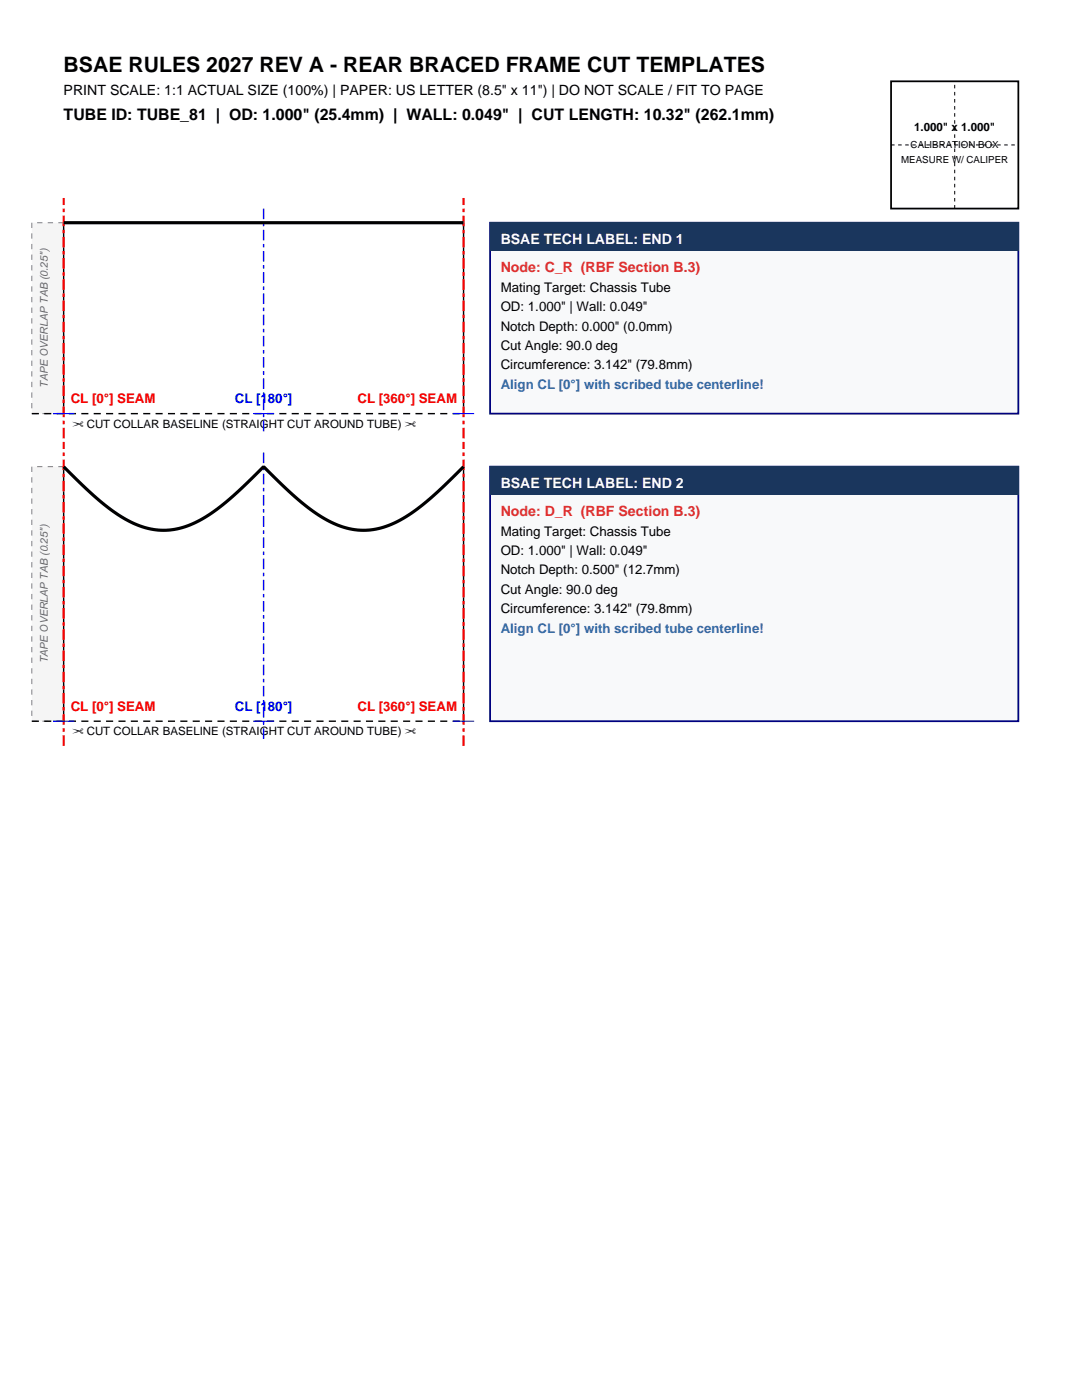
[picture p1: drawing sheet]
<svg xmlns="http://www.w3.org/2000/svg" width="216mm" height="279mm" viewBox="0 0 216 279" stroke-linecap="round" stroke-linejoin="round" font-family="sans-serif">
<defs><g id="words">
<text font-size="4.2" x="12.7" y="14.5">BSAE RULES 2027 REV A - REAR BRACED FRAME CUT TEMPLATES</text>
<text font-size="3.2" x="12.7" y="24">TUBE ID: TUBE_81 | OD: 1.000&quot; (25.4mm) | WALL: 0.049&quot; | CUT LENGTH: 10.32&quot; (262.1mm)</text>
<text font-size="2.8" x="12.7" y="19.1">PRINT SCALE: 1:1 ACTUAL SIZE (100%) | PAPER: US LETTER (8.5&quot; x 11&quot;) | DO NOT SCALE / FIT TO PAGE</text>
<g font-size="2.8" fill="#fff">
<text x="99.9" y="48.7">BSAE TECH LABEL: END 1</text>
<text x="99.9" y="97.4">BSAE TECH LABEL: END 2</text>
</g>
<g font-size="2.8" fill="#c53030">
<text x="99.9" y="54.3">Node: C_R (RBF Section B.3)</text>
<text x="99.9" y="103">Node: D_R (RBF Section B.3)</text>
</g>
<g font-size="2.6">
<text x="99.9" y="58.2">Mating Target: Chassis Tube</text>
<text x="99.9" y="62.1">OD: 1.000&quot; | Wall: 0.049&quot;</text>
<text x="99.9" y="66">Notch Depth: 0.000&quot; (0.0mm)</text>
<text x="99.9" y="69.8">Cut Angle: 90.0 deg</text>
<text x="99.9" y="73.7">Circumference: 3.142&quot; (79.8mm)</text>
<text x="99.9" y="106.9">Mating Target: Chassis Tube</text>
<text x="99.9" y="110.8">OD: 1.000&quot; | Wall: 0.049&quot;</text>
<text x="99.9" y="114.7">Notch Depth: 0.500&quot; (12.7mm)</text>
<text x="99.9" y="118.5">Cut Angle: 90.0 deg</text>
<text x="99.9" y="122.4">Circumference: 3.142&quot; (79.8mm)</text>
</g>
<g font-size="2.6" fill="#2b6cb0">
<text x="99.9" y="77.6">Align CL [0°] with scribed tube centerline!</text>
<text x="99.9" y="126.3">Align CL [0°] with scribed tube centerline!</text>
</g>
<g font-size="2.6" fill="#f00">
<text x="14.1" y="80.4">CL [0°] SEAM</text>
<text x="71.3" y="80.4">CL [360°] SEAM</text>
<text x="14.1" y="141.8">CL [0°] SEAM</text>
<text x="71.3" y="141.8">CL [360°] SEAM</text>
</g>
<g font-size="2.6" fill="#00f">
<text x="46.9" y="80.4">CL [180°]</text>
<text x="46.9" y="141.8">CL [180°]</text>
</g>
<g font-size="2.3">
<text x="182.4" y="26.1">1.000&quot; x 1.000&quot;</text>
<text x="14.5" y="85.4">✂ CUT COLLAR BASELINE (STRAIGHT CUT AROUND TUBE) ✂</text>
<text x="14.5" y="146.8">✂ CUT COLLAR BASELINE (STRAIGHT CUT AROUND TUBE) ✂</text>
</g>
<g font-size="2.1" fill="#696969">
<text x="9.5" y="77.3" transform="rotate(-90 9.5 77.3)">TAPE OVERLAP TAB (0.25&quot;)</text>
<text x="9.5" y="132.4" transform="rotate(-90 9.5 132.4)">TAPE OVERLAP TAB (0.25&quot;)</text>
</g>
<g font-size="1.9">
<text x="181.7" y="29.6">CALIBRATION BOX</text>
<text x="179.8" y="32.5">MEASURE W/ CALIPER</text>
</g>
</g></defs>
<path d="M177.8 16.2h25.4v25.4h-25.4z" fill="none" stroke="#000" stroke-width=".35"/>
<path d="M177.8 28.9h25.4M190.5 41.6v-25.4" fill="none" stroke="#000" stroke-width=".2" stroke-dasharray=".7 .7" stroke-linecap="butt"/>
<path d="M6.3 44.4h6.4v38.1h-6.4z" fill-rule="evenodd" fill="#f5f5f5" stroke="#808080" stroke-width=".2" stroke-dasharray="1.1 1.1" stroke-linecap="butt"/>
<path d="M6.3 82.5h86.2" fill="none" stroke="#000" stroke-width=".28" stroke-dasharray="1.4 1.1" stroke-linecap="butt"/>
<path d="M12.7 44.4v38.1M92.5 44.4v38.1" fill="none" stroke="#000" stroke-width=".28"/>
<path d="M12.7 87.5v-48M92.5 87.5v-48" fill="none" stroke="#f00" stroke-width=".42" stroke-dasharray="2.1 .7 .7 .7" stroke-linecap="butt"/>
<path d="M52.6 86.1v-45.2" fill="none" stroke="#00f" stroke-width=".28" stroke-dasharray="2.1 .7 .7 .7" stroke-linecap="butt"/>
<path d="M10.6 82.5h4.2M50.5 82.5h4.2M90.4 82.5h4.2" fill="none" stroke="#00f" stroke-width=".21"/>
<path d="M12.7 44.4h79.8" fill="none" stroke="#000" stroke-width=".63" stroke-linecap="butt"/>
<path d="M97.8 44.4h105.4v38.1h-105.4z" fill-rule="evenodd" fill="#f8f9fa" stroke="#000080" stroke-width=".35"/>
<path d="M97.8 44.4h105.4v5.7h-105.4z" fill-rule="evenodd" fill="#1a365d"/>
<path d="M6.3 93.1h6.4v50.8h-6.4z" fill-rule="evenodd" fill="#f5f5f5" stroke="#808080" stroke-width=".2" stroke-dasharray="1.1 1.1" stroke-linecap="butt"/>
<path d="M6.3 143.9h86.2" fill="none" stroke="#000" stroke-width=".28" stroke-dasharray="1.4 1.1" stroke-linecap="butt"/>
<path d="M12.7 93.1v50.8M92.5 93.1v50.8" fill="none" stroke="#000" stroke-width=".28"/>
<path d="M12.7 148.9v-60.7M92.5 148.9v-60.7" fill="none" stroke="#f00" stroke-width=".42" stroke-dasharray="2.1 .7 .7 .7" stroke-linecap="butt"/>
<path d="M52.6 147.5v-57.9" fill="none" stroke="#00f" stroke-width=".28" stroke-dasharray="2.1 .7 .7 .7" stroke-linecap="butt"/>
<path d="M10.6 143.9h4.2M50.5 143.9h4.2M90.4 143.9h4.2" fill="none" stroke="#00f" stroke-width=".21"/>
<path d="M12.7 93.1l6.4 6.2 2.5 2 2.2 1.6 2.2 1.3 2.3 .9 2.2 .5 2.2 .2 2-.1 2.2-.6 2.3-.9 2.2-1.2 2.2-1.6 2.4-2 6.5-6.2h.2l4.5 4.4 3.1 2.7 2.6 2.1 2.5 1.5 2.6 1.1 2.5 .7 2.4 .1 2.5-.3 1.8-.5 2-.8 3.7-2.4 4-3.3 5.6-5.4" fill="none" stroke="#000" stroke-width=".63" stroke-linecap="butt"/>
<path d="M97.8 93.1h105.4v50.8h-105.4z" fill-rule="evenodd" fill="#f8f9fa" stroke="#000080" stroke-width=".35"/>
<path d="M97.8 93.1h105.4v5.7h-105.4z" fill-rule="evenodd" fill="#1a365d"/>
<use href="#words"/>
</svg>
